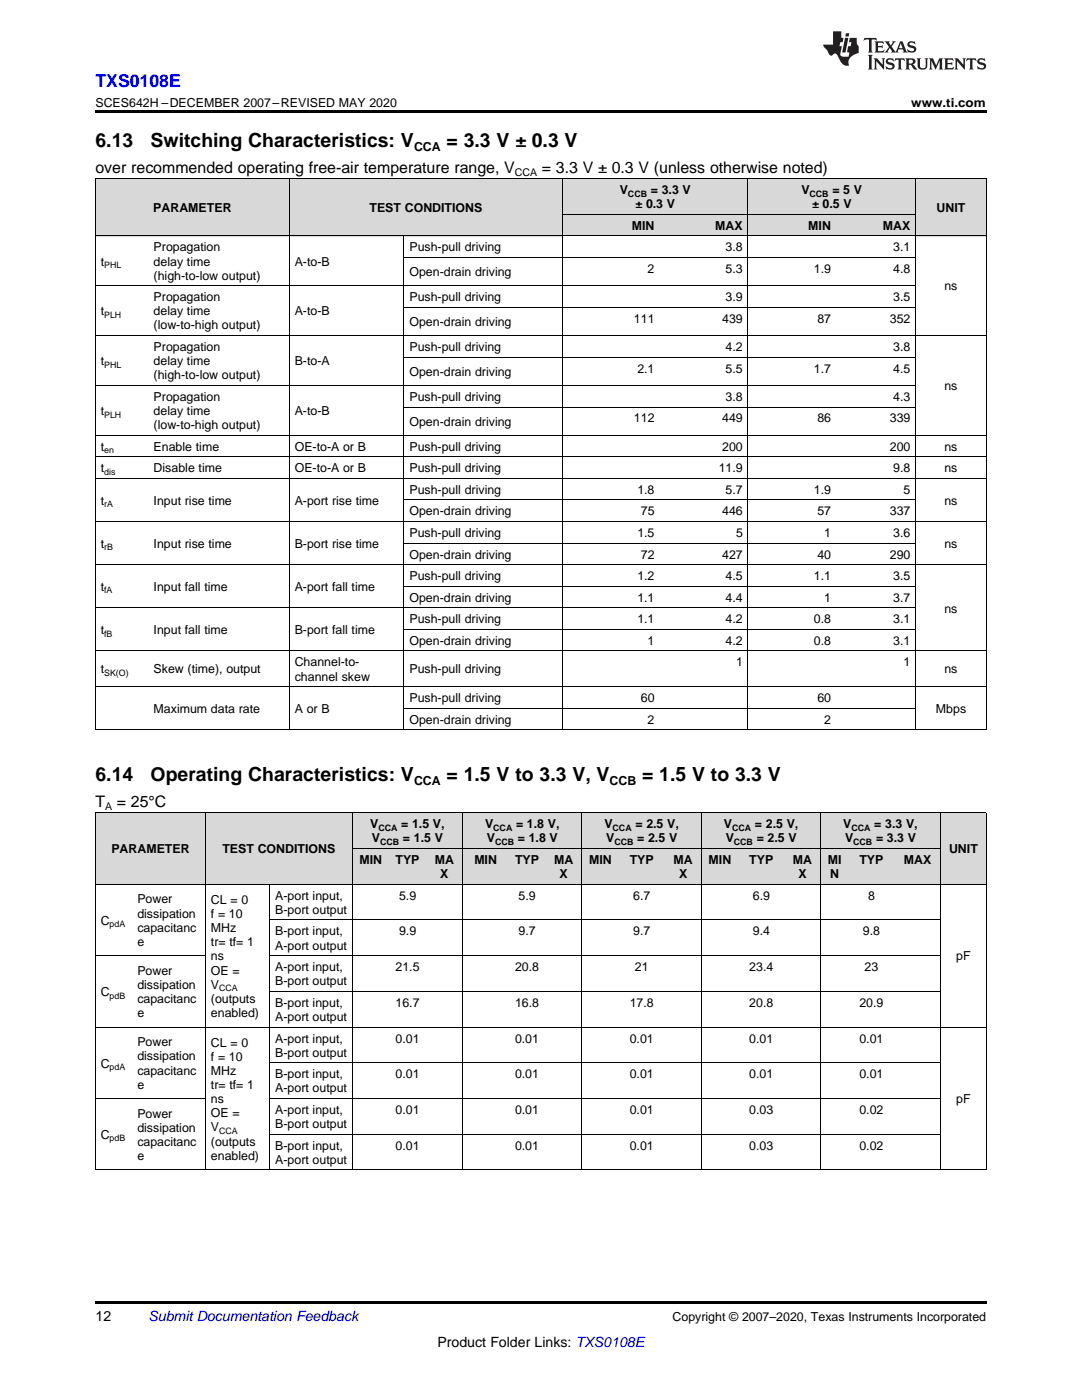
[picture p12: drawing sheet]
<svg xmlns="http://www.w3.org/2000/svg" width="216mm" height="279mm" viewBox="0 0 216 279" stroke-linecap="round" stroke-linejoin="round" font-family="sans-serif">
<defs><g id="words">
<g font-size="3.9">
<text x="19" y="29.3">6.13</text>
<text x="30.1" y="29.3">Switching Characteristics: V</text>
<text x="89.1" y="29.3">= 3.3 V ± 0.3 V</text>
<text x="19" y="155.9">6.14</text>
<text x="30.1" y="155.9">Operating Characteristics: V</text>
<text x="89.1" y="155.9">= 1.5 V to 3.3 V, V</text>
<text x="128.1" y="155.9">= 1.5 V to 3.3 V</text>
</g>
<text font-size="3.5" fill="#00f" x="19" y="17.3">TXS0108E</text>
<g font-size="3.2">
<text x="19" y="34.4">over recommended operating free-air temperature range, V</text>
<text x="108.1" y="34.4">= 3.3 V ± 0.3 V (unless otherwise noted)</text>
<text x="19" y="161">T</text>
<text x="23.3" y="161">= 25°C</text>
</g>
<g font-size="2.8">
<text x="19" y="263.6">12</text>
<text x="87.3" y="268.9">Product Folder Links: TXS0108E</text>
</g>
<text font-size="2.8" fill="#0000c8" x="29.6" y="263.6">Submit Documentation Feedback</text>
<g font-size="2.5">
<text x="19" y="21.4">SCES642H –DECEMBER 2007–REVISED MAY 2020</text>
<text x="181.8" y="21.4">www.ti.com</text>
<text x="82.6" y="30.1">CCA</text>
<text x="123.7" y="38.7">V</text>
<text x="126.8" y="41.6">± 0.3</text>
<text x="129.9" y="38.7">=</text>
<text x="132" y="38.7">3.3 V</text>
<text x="133.1" y="41.6">V</text>
<text x="159.9" y="38.7">V</text>
<text x="162" y="41.6">± 0.5</text>
<text x="166.1" y="38.7">=</text>
<text x="168.3" y="38.7">5 V</text>
<text x="168.3" y="41.6">V</text>
<text x="30.6" y="42.3">PARAMETER</text>
<text x="73.7" y="42.3">TEST</text>
<text x="80.8" y="42.3">CONDITIONS</text>
<text x="126.1" y="45.9">MIN</text>
<text x="142.7" y="45.9">MAX</text>
<text x="161.3" y="45.9">MIN</text>
<text x="176.2" y="45.9">MAX</text>
<text x="186.9" y="42.3">UNIT</text>
<text x="20.1" y="53">t</text>
<text x="30.7" y="50.2">Propagation</text>
<text x="30.7" y="53">delay time</text>
<text x="58.8" y="53">A-to-B</text>
<text x="81.7" y="50.2">Push-pull driving</text>
<text x="144.8" y="50.2">3.8</text>
<text x="178.2" y="50.2">3.1</text>
<text x="30.7" y="55.8">(high-to-low output)</text>
<text x="81.7" y="55.1">Open-drain driving</text>
<text x="129.2" y="54.5">2</text>
<text x="144.8" y="54.5">5.3</text>
<text x="162.4" y="54.5">1.9</text>
<text x="178.2" y="54.5">4.8</text>
<text x="188.5" y="58">ns</text>
<text x="20.1" y="62.9">t</text>
<text x="30.7" y="60.1">Propagation</text>
<text x="30.7" y="62.9">delay time</text>
<text x="30.7" y="65.8">(low-to-high output)</text>
<text x="58.8" y="62.9">A-to-B</text>
<text x="81.7" y="60.1">Push-pull driving</text>
<text x="81.7" y="65.1">Open-drain driving</text>
<text x="126.5" y="64.4">111</text>
<text x="144.1" y="64.4">439</text>
<text x="144.8" y="60.1">3.9</text>
<text x="163.1" y="64.4">87</text>
<text x="177.6" y="64.4">352</text>
<text x="178.2" y="60.1">3.5</text>
<text x="30.7" y="70.1">Propagation</text>
<text x="81.7" y="70.1">Push-pull driving</text>
<text x="144.8" y="70.1">4.2</text>
<text x="178.2" y="70.1">3.8</text>
<text x="20.1" y="72.9">t</text>
<text x="30.7" y="72.9">delay time</text>
<text x="30.7" y="75.7">(high-to-low output)</text>
<text x="58.8" y="72.9">B-to-A</text>
<text x="81.7" y="75">Open-drain driving</text>
<text x="127.2" y="74.4">2.1</text>
<text x="144.8" y="74.4">5.5</text>
<text x="162.4" y="74.4">1.7</text>
<text x="178.2" y="74.4">4.5</text>
<text x="188.5" y="77.9">ns</text>
<text x="20.1" y="82.8">t</text>
<text x="30.7" y="80">Propagation</text>
<text x="30.7" y="82.8">delay time</text>
<text x="58.8" y="82.8">A-to-B</text>
<text x="81.7" y="80">Push-pull driving</text>
<text x="144.8" y="80">3.8</text>
<text x="178.2" y="80">4.3</text>
<text x="20.1" y="90">t</text>
<text x="30.7" y="85.7">(low-to-high output)</text>
<text x="30.7" y="90">Enable time</text>
<text x="58.8" y="90">OE-to-A or B</text>
<text x="81.7" y="85">Open-drain driving</text>
<text x="81.7" y="90">Push-pull driving</text>
<text x="126.5" y="84.3">112</text>
<text x="144.1" y="84.3">449</text>
<text x="144.1" y="90">200</text>
<text x="163.1" y="84.3">86</text>
<text x="177.6" y="84.3">339</text>
<text x="177.6" y="90">200</text>
<text x="188.5" y="90">ns</text>
<text x="20.1" y="94.3">t</text>
<text x="30.7" y="94.3">Disable time</text>
<text x="58.8" y="94.3">OE-to-A or B</text>
<text x="81.7" y="94.3">Push-pull driving</text>
<text x="143.4" y="94.3">11.9</text>
<text x="178.2" y="94.3">9.8</text>
<text x="188.5" y="94.3">ns</text>
<text x="20.1" y="100.7">t</text>
<text x="30.7" y="100.7">Input rise time</text>
<text x="58.8" y="100.7">A-port rise time</text>
<text x="81.7" y="98.6">Push-pull driving</text>
<text x="127.2" y="98.6">1.8</text>
<text x="144.8" y="98.6">5.7</text>
<text x="162.4" y="98.6">1.9</text>
<text x="180.3" y="98.6">5</text>
<text x="188.5" y="100.7">ns</text>
<text x="81.7" y="102.9">Open-drain driving</text>
<text x="81.7" y="107.2">Push-pull driving</text>
<text x="127.2" y="107.2">1.5</text>
<text x="127.9" y="102.9">75</text>
<text x="144.1" y="102.9">446</text>
<text x="146.9" y="107.2">5</text>
<text x="163.1" y="102.9">57</text>
<text x="164.5" y="107.2">1</text>
<text x="177.6" y="102.9">337</text>
<text x="178.2" y="107.2">3.6</text>
<text x="20.1" y="109.3">t</text>
<text x="30.7" y="109.3">Input rise time</text>
<text x="58.8" y="109.3">B-port rise time</text>
<text x="81.7" y="111.5">Open-drain driving</text>
<text x="127.9" y="111.5">72</text>
<text x="144.1" y="111.5">427</text>
<text x="163.1" y="111.5">40</text>
<text x="177.6" y="111.5">290</text>
<text x="188.5" y="109.3">ns</text>
<text x="20.1" y="117.9">t</text>
<text x="30.7" y="117.9">Input fall time</text>
<text x="58.8" y="117.9">A-port fall time</text>
<text x="81.7" y="115.8">Push-pull driving</text>
<text x="127.2" y="115.8">1.2</text>
<text x="144.8" y="115.8">4.5</text>
<text x="162.4" y="115.8">1.1</text>
<text x="178.2" y="115.8">3.5</text>
<text x="81.7" y="120.1">Open-drain driving</text>
<text x="81.7" y="124.4">Push-pull driving</text>
<text x="127.2" y="120.1">1.1</text>
<text x="127.2" y="124.4">1.1</text>
<text x="144.8" y="120.1">4.4</text>
<text x="144.8" y="124.4">4.2</text>
<text x="162.4" y="124.4">0.8</text>
<text x="164.5" y="120.1">1</text>
<text x="178.2" y="120.1">3.7</text>
<text x="178.2" y="124.4">3.1</text>
<text x="188.5" y="122.2">ns</text>
<text x="20.1" y="126.5">t</text>
<text x="30.7" y="126.5">Input fall time</text>
<text x="58.8" y="126.5">B-port fall time</text>
<text x="81.7" y="128.7">Open-drain driving</text>
<text x="129.2" y="128.7">1</text>
<text x="144.8" y="128.7">4.2</text>
<text x="162.4" y="128.7">0.8</text>
<text x="178.2" y="128.7">3.1</text>
<text x="20.1" y="134.4">t</text>
<text x="30.7" y="134.4">Skew (time), output</text>
<text x="58.8" y="133">Channel-to-</text>
<text x="58.8" y="135.8">channel skew</text>
<text x="81.7" y="134.4">Push-pull driving</text>
<text x="146.9" y="133">1</text>
<text x="180.3" y="133">1</text>
<text x="188.5" y="134.4">ns</text>
<text x="30.7" y="142.3">Maximum data rate</text>
<text x="58.8" y="142.3">A or B</text>
<text x="81.7" y="140.1">Push-pull driving</text>
<text x="127.9" y="140.1">60</text>
<text x="163.1" y="140.1">60</text>
<text x="186.8" y="142.3">Mbps</text>
<text x="81.7" y="144.4">Open-drain driving</text>
<text x="129.2" y="144.4">2</text>
<text x="164.5" y="144.4">2</text>
<text x="82.6" y="156.6">CCA</text>
<text x="121.6" y="156.6">CCB</text>
<text x="73.9" y="165.3">V</text>
<text x="80" y="165.3">= 1.5</text>
<text x="86.4" y="165.3">V,</text>
<text x="96.8" y="165.3">V</text>
<text x="103" y="165.3">= 1.8</text>
<text x="109.3" y="165.3">V,</text>
<text x="120.6" y="165.3">V</text>
<text x="126.8" y="165.3">= 2.5</text>
<text x="133.1" y="165.3">V,</text>
<text x="144.5" y="165.3">V</text>
<text x="150.6" y="165.3">= 2.5</text>
<text x="157" y="165.3">V,</text>
<text x="168.3" y="165.3">V</text>
<text x="174.4" y="165.3">= 3.3 V,</text>
<text x="22.2" y="170.3">PARAMETER</text>
<text x="44.4" y="170.3">TEST CONDITIONS</text>
<text x="71.7" y="172.4">MIN</text>
<text x="74.2" y="168.1">V</text>
<text x="78.9" y="172.4">TYP</text>
<text x="80.4" y="168.1">= 1.5 V</text>
<text x="86.7" y="172.4">MA</text>
<text x="94.7" y="172.4">MIN</text>
<text x="97.2" y="168.1">V</text>
<text x="102.8" y="172.4">TYP</text>
<text x="103.3" y="168.1">= 1.8</text>
<text x="109.7" y="168.1">V</text>
<text x="110.6" y="172.4">MA</text>
<text x="117.5" y="172.4">MIN</text>
<text x="121" y="168.1">V</text>
<text x="125.7" y="172.4">TYP</text>
<text x="127.1" y="168.1">= 2.5</text>
<text x="133.5" y="168.1">V</text>
<text x="134.4" y="172.4">MA</text>
<text x="141.4" y="172.4">MIN</text>
<text x="144.8" y="168.1">V</text>
<text x="149.5" y="172.4">TYP</text>
<text x="151" y="168.1">= 2.5</text>
<text x="157.3" y="168.1">V</text>
<text x="158.2" y="172.4">MA</text>
<text x="165.2" y="172.4">MI</text>
<text x="168.6" y="168.1">V</text>
<text x="171.5" y="172.4">TYP</text>
<text x="174.8" y="168.1">= 3.3 V</text>
<text x="180.3" y="172.4">MAX</text>
<text x="189.4" y="170.3">UNIT</text>
<text x="54.9" y="179.6">A-port input,</text>
<text x="79.6" y="179.6">5.9</text>
<text x="87.8" y="175.3">X</text>
<text x="103.5" y="179.6">5.9</text>
<text x="111.7" y="175.3">X</text>
<text x="126.4" y="179.6">6.7</text>
<text x="135.5" y="175.3">X</text>
<text x="150.2" y="179.6">6.9</text>
<text x="159.3" y="175.3">X</text>
<text x="165.7" y="175.3">N</text>
<text x="173.2" y="179.6">8</text>
<text x="20.1" y="184.5">C</text>
<text x="27.4" y="180.3">Power</text>
<text x="27.4" y="183.1">dissipation</text>
<text x="27.4" y="185.9">capacitanc</text>
<text x="42.1" y="180.4">CL = 0</text>
<text x="42.1" y="183.2">f = 10</text>
<text x="54.9" y="182.4">B-port output</text>
<text x="27.4" y="188.8">e</text>
<text x="42.1" y="186">MHz</text>
<text x="42.1" y="188.8">tr= tf= 1</text>
<text x="42.1" y="191.7">ns</text>
<text x="54.9" y="186.7">B-port input,</text>
<text x="54.9" y="189.5">A-port output</text>
<text x="79.6" y="186.7">9.9</text>
<text x="103.5" y="186.7">9.7</text>
<text x="126.4" y="186.7">9.7</text>
<text x="150.2" y="186.7">9.4</text>
<text x="172.2" y="186.7">9.8</text>
<text x="190.8" y="191.7">pF</text>
<text x="27.4" y="194.6">Power</text>
<text x="27.4" y="197.4">dissipation</text>
<text x="42.1" y="194.5">OE =</text>
<text x="42.1" y="197.3">V</text>
<text x="54.9" y="193.8">A-port input,</text>
<text x="54.9" y="196.6">B-port output</text>
<text x="78.9" y="193.8">21.5</text>
<text x="102.8" y="193.8">20.8</text>
<text x="126.7" y="193.8">21</text>
<text x="149.5" y="193.8">23.4</text>
<text x="172.5" y="193.8">23</text>
<text x="20.1" y="198.8">C</text>
<text x="27.4" y="200.2">capacitanc</text>
<text x="27.4" y="203">e</text>
<text x="42.1" y="200.1">(outputs</text>
<text x="42.1" y="203">enabled)</text>
<text x="54.9" y="200.9">B-port input,</text>
<text x="54.9" y="203.8">A-port output</text>
<text x="78.9" y="200.9">16.7</text>
<text x="102.8" y="200.9">16.8</text>
<text x="125.7" y="200.9">17.8</text>
<text x="149.5" y="200.9">20.8</text>
<text x="171.5" y="200.9">20.9</text>
<text x="27.4" y="208.8">Power</text>
<text x="42.1" y="208.9">CL = 0</text>
<text x="54.9" y="208.1">A-port input,</text>
<text x="78.9" y="208.1">0.01</text>
<text x="102.8" y="208.1">0.01</text>
<text x="125.7" y="208.1">0.01</text>
<text x="149.5" y="208.1">0.01</text>
<text x="171.5" y="208.1">0.01</text>
<text x="20.1" y="213">C</text>
<text x="27.4" y="211.6">dissipation</text>
<text x="27.4" y="214.5">capacitanc</text>
<text x="42.1" y="211.7">f = 10</text>
<text x="42.1" y="214.5">MHz</text>
<text x="54.9" y="210.9">B-port output</text>
<text x="54.9" y="215.2">B-port input,</text>
<text x="78.9" y="215.2">0.01</text>
<text x="102.8" y="215.2">0.01</text>
<text x="125.7" y="215.2">0.01</text>
<text x="149.5" y="215.2">0.01</text>
<text x="171.5" y="215.2">0.01</text>
<text x="27.4" y="217.3">e</text>
<text x="42.1" y="217.3">tr= tf= 1</text>
<text x="42.1" y="220.2">ns</text>
<text x="54.9" y="218">A-port output</text>
<text x="190.8" y="220.2">pF</text>
<text x="20.1" y="227.3">C</text>
<text x="27.4" y="223.1">Power</text>
<text x="27.4" y="225.9">dissipation</text>
<text x="42.1" y="223">OE =</text>
<text x="42.1" y="225.8">V</text>
<text x="54.9" y="222.3">A-port input,</text>
<text x="54.9" y="225.1">B-port output</text>
<text x="78.9" y="222.3">0.01</text>
<text x="102.8" y="222.3">0.01</text>
<text x="125.7" y="222.3">0.01</text>
<text x="149.5" y="222.3">0.03</text>
<text x="171.5" y="222.3">0.02</text>
<text x="27.4" y="228.7">capacitanc</text>
<text x="27.4" y="231.5">e</text>
<text x="42.1" y="228.6">(outputs</text>
<text x="42.1" y="231.5">enabled)</text>
<text x="54.9" y="229.4">B-port input,</text>
<text x="54.9" y="232.3">A-port output</text>
<text x="78.9" y="229.4">0.01</text>
<text x="102.8" y="229.4">0.01</text>
<text x="125.7" y="229.4">0.01</text>
<text x="149.5" y="229.4">0.03</text>
<text x="171.5" y="229.4">0.02</text>
<text x="134.2" y="263.6">Copyright © 2007–2020, Texas Instruments Incorporated</text>
</g>
<g font-size="2.1">
<text x="102.7" y="35.1">CCA</text>
<text x="21" y="161.6">A</text>
</g>
<g font-size="1.8">
<text x="125.3" y="39.2">CCB</text>
<text x="161.5" y="39.2">CCB</text>
<text x="20.8" y="53.5">PHL</text>
<text x="20.8" y="63.4">PLH</text>
<text x="20.8" y="73.4">PHL</text>
<text x="20.8" y="83.3">PLH</text>
<text x="20.8" y="90.5">en</text>
<text x="20.8" y="94.8">dis</text>
<text x="20.8" y="101.2">rA</text>
<text x="20.8" y="109.8">rB</text>
<text x="20.8" y="118.4">fA</text>
<text x="20.8" y="127">fB</text>
<text x="20.8" y="134.9">SK(O)</text>
<text x="75.5" y="165.8">CCA</text>
<text x="98.4" y="165.8">CCA</text>
<text x="122.2" y="165.8">CCA</text>
<text x="146.1" y="165.8">CCA</text>
<text x="169.9" y="165.8">CCA</text>
<text x="75.8" y="168.6">CCB</text>
<text x="98.8" y="168.6">CCB</text>
<text x="122.6" y="168.6">CCB</text>
<text x="146.4" y="168.6">CCB</text>
<text x="170.3" y="168.6">CCB</text>
<text x="21.9" y="185">pdA</text>
<text x="43.7" y="197.8">CCA</text>
<text x="21.9" y="199.3">pdB</text>
<text x="21.9" y="213.5">pdA</text>
<text x="21.9" y="227.8">pdB</text>
<text x="43.7" y="226.3">CCA</text>
</g>
</g></defs>
<g fill="#d8d8d8">
<path d="M19 162.3h5.5v14.2h-5.5z"/>
<path d="M24.5 162.3h1.9v14.2h-1.9z"/>
<path d="M26.4 162.3h7.3v14.2h-7.3z"/>
<path d="M33.7 162.3h7.3v14.2h-7.3z"/>
<path d="M41 162.3h3.7v14.2h-3.7z"/>
<path d="M44.7 162.3h9.2v14.2h-9.2z"/>
<path d="M53.9 162.3h16.4v14.2h-16.4z"/>
<path d="M187.7 162.3h9.1v14.2h-9.1z"/>
<path d="M70.3 169.4h7.4v7.1h-7.4z"/>
<path d="M77.7 169.4h7.3v7.1h-7.3z"/>
<path d="M85 169.4h7.4v7.1h-7.4z"/>
<path d="M92.4 169.4h9.1v7.1h-9.1z"/>
<path d="M101.5 169.4h7.3v7.1h-7.3z"/>
<path d="M108.8 169.4h7.4v7.1h-7.4z"/>
<path d="M116.2 169.4h7.3v7.1h-7.3z"/>
<path d="M123.5 169.4h9.2v7.1h-9.2z"/>
<path d="M132.7 169.4h7.3v7.1h-7.3z"/>
<path d="M140 169.4h7.4v7.1h-7.4z"/>
<path d="M147.4 169.4h9.1v7.1h-9.1z"/>
<path d="M156.5 169.4h7.3v7.1h-7.3z"/>
<path d="M163.8 169.4h5.5v7.1h-5.5z"/>
<path d="M169.3 169.4h9.2v7.1h-9.2z"/>
<path d="M178.5 169.4h9.2v7.1h-9.2z"/>
<path d="M70.3 162.3h7.4v7.1h-7.4z"/>
<path d="M77.7 162.3h7.3v7.1h-7.3z"/>
<path d="M85 162.3h7.4v7.1h-7.4z"/>
<path d="M92.4 162.3h9.1v7.1h-9.1z"/>
<path d="M101.5 162.3h7.3v7.1h-7.3z"/>
<path d="M108.8 162.3h7.4v7.1h-7.4z"/>
<path d="M116.2 162.3h7.3v7.1h-7.3z"/>
<path d="M123.5 162.3h9.2v7.1h-9.2z"/>
<path d="M132.7 162.3h7.3v7.1h-7.3z"/>
<path d="M140 162.3h7.4v7.1h-7.4z"/>
<path d="M147.4 162.3h9.1v7.1h-9.1z"/>
<path d="M156.5 162.3h7.3v7.1h-7.3z"/>
<path d="M163.8 162.3h5.5v7.1h-5.5z"/>
<path d="M169.3 162.3h9.2v7.1h-9.2z"/>
<path d="M178.5 162.3h9.2v7.1h-9.2z"/>
<path d="M19 35.7h10.6v11.4h-10.6z"/>
<path d="M29.6 35.7h28.1v11.4h-28.1z"/>
<path d="M57.7 35.7h17.7v11.4h-17.7z"/>
<path d="M75.4 35.7h5.2v11.4h-5.2z"/>
<path d="M80.6 35.7h31.7v11.4h-31.7z"/>
<path d="M182.7 35.7h14.1v11.4h-14.1z"/>
<path d="M112.3 42.8h19.4v4.3h-19.4z"/>
<path d="M131.7 42.8h17.6v4.3h-17.6z"/>
<path d="M149.3 42.8h17.6v4.3h-17.6z"/>
<path d="M166.9 42.8h15.8v4.3h-15.8z"/>
<path d="M112.3 35.7h19.4v7.1h-19.4z"/>
<path d="M131.7 35.7h17.6v7.1h-17.6z"/>
<path d="M149.3 35.7h17.6v7.1h-17.6z"/>
<path d="M166.9 35.7h15.8v7.1h-15.8z"/>
</g>
<g fill="#000">
<path d="M19 22h177.8v.5h-177.8zM19 145.7h.2zM57.6 145.7h.1zM75.2 145.7h.2zM80.5 145.7h.1zM112.2 145.7h.1zM131.6 145.7h.1zM149.2 145.7h.1zM166.8 145.7h.1zM182.6 145.7h.1zM196.7 145.7h.1zM24.5 162.2h1.8v.1h-1.8z"/>
<path d="M19 259.7h177.8v.5h-177.8z"/>
</g>
<g fill="none" stroke="#000" stroke-width=".2">
<path d="M19 35.6h177.8M19.1 35.7v110M57.7 35.7v110M112.3 35.7v110M149.2 35.7v110M182.7 35.7v110M196.8 35.7v110M19 57h163.7M19 47.1h177.8M80.6 47.1v98.6M80.6 51.4h102.1M112.3 42.8h70.4"/>
<path d="M19 76.9h163.7M19 67h177.8M80.6 71.3h102.1M80.6 61.3h102.1M19 95.5h177.8M19 91.2h177.8M19 86.9h177.8M80.6 99.8h102.1M80.6 81.2h102.1M19 112.7h177.8M19 104.1h177.8M80.6 117h102.1"/>
<path d="M80.6 108.4h102.1M19 137h177.8M19 129.9h177.8M19 121.3h163.7M80.6 125.6h102.1M19 145.6h177.8M80.6 141.3h102.1M19 176.5h177.8M19 162.2h177.8M19.1 162.3v71.2M41 162.3v71.2M53.8 176.5v57"/>
<path d="M70.3 162.3v71.2M70.3 169.4h117.3M92.3 162.3v71.2M116.1 162.3v71.2M140 162.3v71.2M163.8 162.3v71.2M187.6 162.3v71.2M196.8 162.3v71.2M19 190.7h22M53.9 197.9h133.7M53.9 190.7h133.7M53.9 183.6h133.7"/>
<path d="M19 219.2h22M19 205h177.8M53.9 219.2h133.7M53.9 212.1h133.7M19 233.5h177.8M53.9 226.4h133.7"/>
</g>
<g fill="#231f20">
<path d="M172.5 7.6l-.1 .5 .4-.2h.6v.1v2.1l-.2 .4h.9l-.2-.4v-2.1l.1-.1h.5l.5 .2-.2-.5zM174.5 8.3l.2 .3v1.5l-.2 .4h1.8l.2-.6a1.04 1.04 0 0 1-1.3 .2v-.7h.6l.3 .2v-.6l-.3 .2h-.6v-.6l.8-.1 .4 .3-.2-.5zM176.5 8.3l.9 1.1-.9 1.1h.8l-.2-.2 .4-.7 .5 .7-.2 .2h1.5l-.2-.2 .2-.4h.9l.1 .4-.2 .2h1l-.3-.3-.7-1.9h-.5l-.9 2-.8-1 .9-1h-.8l.1 .3-.4 .5-.3-.6 .1-.2zM179.7 8.6l.4 1h-.7zM181.3 8.4a.63 .63 0 0 0-.2 .7 .63 .63 0 0 0 .6 .4l.6 .2 .1 .2a.75 .75 0 0 1-.7 .4 .75 .75 0 0 1-.6-.5l.1 .7 .1-.1a1.11 1.11 0 0 0 1.5-.6 1.13 1.13 0 0 0-1.2-.8l-.1-.4a1.04 1.04 0 0 1 1.2 .2l-.2-.5-.2 .1-.4-.2zM173.2 10.9l.2 .4v2.2l-.2 .4h1l-.3-.4v-2.2l.3-.4zM174.3 11.6l.3 .4v1.5l-.3 .4h.8l-.2-.4v-1.3l1.5 1.7v-1.9l.2-.4h-.7l.2 .4v.9l-1.1-1.3zM177 11.8a.62 .62 0 0 0-.2 .7 .62 .62 0 0 0 .6 .4l.6 .1 .1 .3a.76 .76 0 0 1-.7 .3 .76 .76 0 0 1-.7-.4l.2 .7 .1-.1a1.11 1.11 0 0 0 1.5-.6 1.13 1.13 0 0 0-1.2-.8l-.1-.4a1.04 1.04 0 0 1 1.2 .2l-.2-.6-.2 .1-.5-.1zM178.7 11.6l-.2 .6a.61 .61 0 0 1 .8-.3v1.6l-.2 .4h.9l-.2-.4v-1.6a.63 .63 0 0 1 .7 .3l-.1-.6zM180.6 11.6l.3 .4v1.5l-.3 .4h1l-.2-.2-.1-.8 .6 .2a.76 .76 0 0 0 1.2 .7l-1-1a.58 .58 0 0 0 .6-.5 .58 .58 0 0 0-.5-.6zM181.4 11.9h.1a.45 .45 0 0 1 .5 .1 .45 .45 0 0 1 .1 .5l-.8 .2zM182.9 11.6l.2 .2a2.17 2.17 0 0 0 .3 1.9 .99 .99 0 0 0 1.6-.6v-1.1l.2-.4h-.7l.2 .2a1.92 1.92 0 0 1-.2 1.8 .6 .6 0 0 1-.9-.5v-1.1l.2-.4zM185.4 11.6l.2 .4v1.5l-.2 .4h.7l-.2-.4v-1.4l.8 1.8 .8-1.8v1.4l-.2 .4h.9l-.2-.4v-1.5l.2-.4h-.8l-.6 1.5-.6-1.5zM188.4 11.6l.2 .4v1.5l-.2 .4h1.8l.1-.6a1.04 1.04 0 0 1-1.2 .1v-.6h.5l.4 .2v-.6l-.4 .2h-.5v-.7h.8l.3 .3-.1-.6zM190.5 11.6l.2 .4v1.5l-.2 .4h.7l-.2-.4v-1.3l1.5 1.7v-1.9l.2-.4h-.7l.2 .4v.9l-1.1-1.3zM192.9 11.6l-.1 .6a.61 .61 0 0 1 .7-.3l.1 1.6-.3 .4h1l-.3-.4 .1-1.6a.63 .63 0 0 1 .7 .3l-.1-.6zM195.2 11.8a.62 .62 0 0 0-.2 .7 .62 .62 0 0 0 .6 .4l.6 .1 .1 .3a.76 .76 0 0 1-.7 .3 .76 .76 0 0 1-.6-.4l.1 .7 .1-.1a1.11 1.11 0 0 0 1.6-.6 1.13 1.13 0 0 0-1.3-.8l-.1-.4a1.04 1.04 0 0 1 1.2 .2l-.1-.6-.2 .1-.5-.1z"/>
<path d="M166.2 6.3v2.6h-1.9v.4l.8 .9a.91 .91 0 0 0 1 .8 .56 .56 0 0 1 .5-.3 .56 .56 0 0 1 .5 .3l.4 .8a1.53 1.53 0 0 0 1.9 1.2 1.54 1.54 0 0 1 1-2.1l.9-.3v-1.4a1.52 1.52 0 0 1-.4-1.6h-1.3l-.2 .8h.5l-.2 .8h-.5l-.1 1v.2l.4 .1-.2 .8a1.93 1.93 0 0 1-1.6-.3l.3-1.8h-.5l.2-.8h.4l.2-.8h-.4v-1.3zM168.6 7.6l-.6 2.9h.7l.6-2.9zM168.8 6.6l-.1 .7h.6l.2-.7z"/>
</g>
<use href="#words"/>
</svg>
